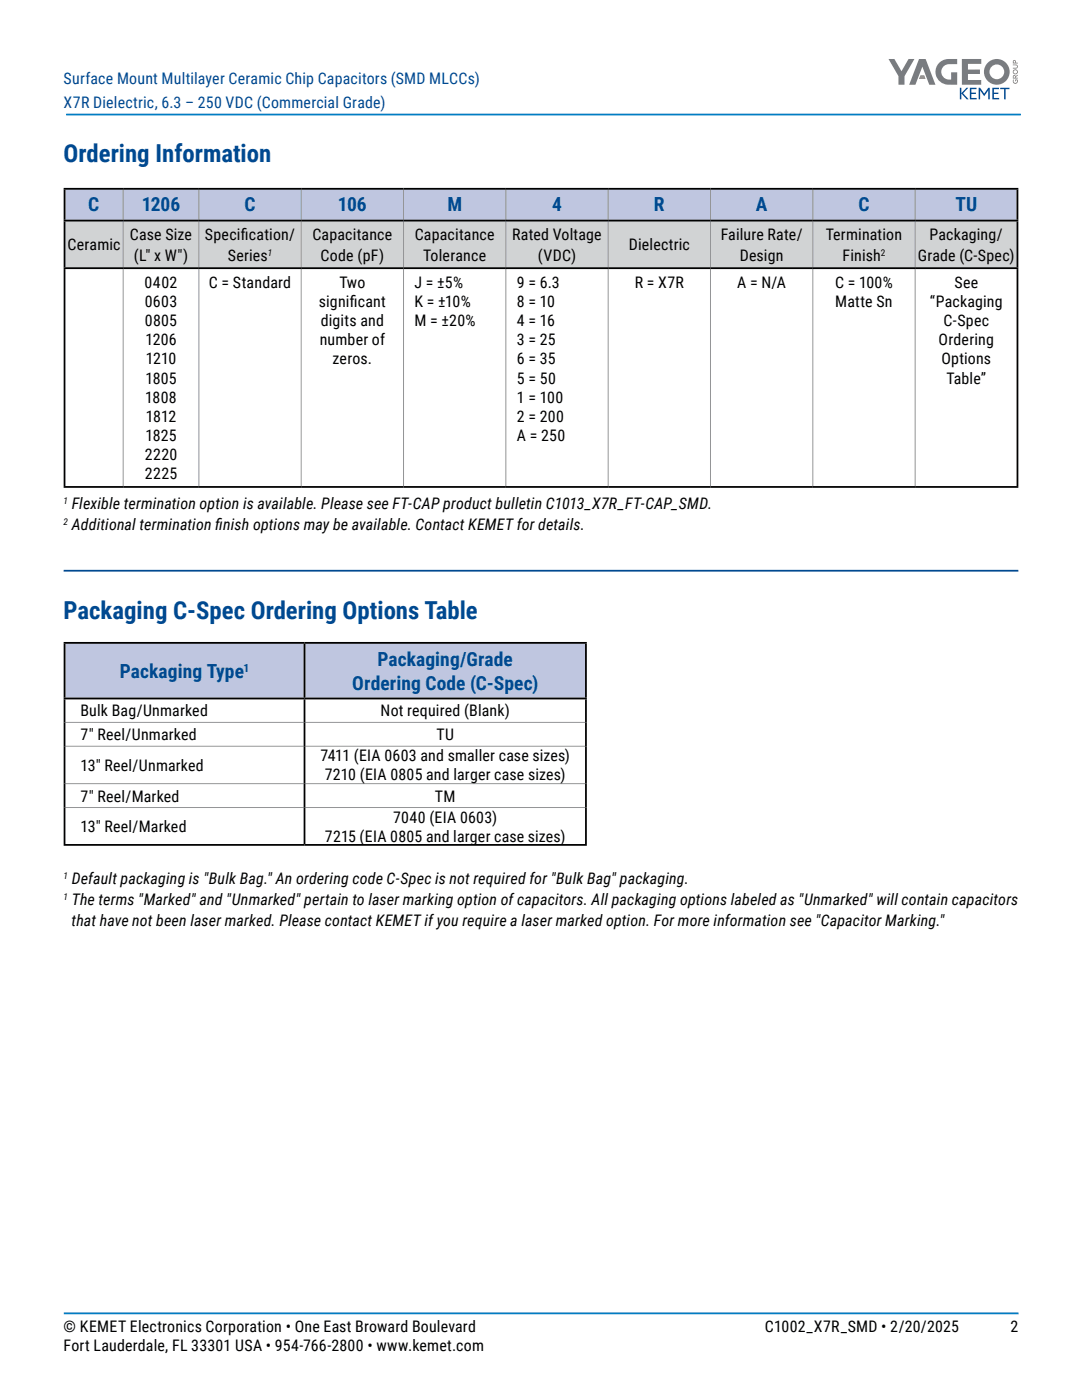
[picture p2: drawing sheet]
<svg xmlns="http://www.w3.org/2000/svg" width="216mm" height="279mm" viewBox="0 0 216 279" stroke-linecap="round" stroke-linejoin="round" font-family="sans-serif">
<defs><g id="words">
<g font-size="4.9" fill="#004990">
<text x="12.7" y="32.3">Ordering Information</text>
<text x="12.7" y="123.6">Packaging C-Spec Ordering Options Table</text>
</g>
<g font-size="3.9" fill="#004990">
<text x="17.6" y="42.2">C</text>
<text x="28.3" y="42.2">1206</text>
<text x="48.8" y="42.2">C</text>
<text x="67.4" y="42.2">106</text>
<text x="89.3" y="42.2">M</text>
<text x="110.2" y="42.2">4</text>
<text x="130.5" y="42.2">R</text>
<text x="150.8" y="42.2">A</text>
<text x="171.3" y="42.2">C</text>
<text x="190.6" y="42.2">TU</text>
<text x="23.9" y="135.3">Packaging Type</text>
<text x="70.3" y="137.6">Ordering Code (C-Spec)</text>
<text x="75.3" y="133">Packaging/Grade</text>
</g>
<g font-size="3.2" fill="#004990">
<text x="12.7" y="16.7">Surface Mount Multilayer Ceramic Chip Capacitors (SMD MLCCs)</text>
<text x="12.7" y="21.6">X7R Dielectric, 6.3 – 250 VDC (Commercial Grade)</text>
</g>
<g font-size="3.2">
<text x="25.9" y="47.8">Case Size</text>
<text x="40.9" y="47.8">Specif</text>
<text x="48.1" y="47.8">ication/</text>
<text x="62.3" y="47.8">Capacitance</text>
<text x="82.8" y="47.8">Capacitance</text>
<text x="102.2" y="47.8">Rated Voltage</text>
<text x="143.8" y="47.8">Failure Rate/</text>
<text x="164.8" y="47.8">Termination</text>
<text x="185.5" y="47.8">Packaging/</text>
<text x="13.5" y="50">Ceramic</text>
<text x="26.7" y="52.1">(L&quot; x W&quot;)</text>
<text x="45.4" y="52.1">Series</text>
<text x="64" y="52.1">Code (pF)</text>
<text x="84.4" y="52.1">Tolerance</text>
<text x="107.3" y="52.1">(VDC)</text>
<text x="125.5" y="50">Dielectric</text>
<text x="147.6" y="52.1">Design</text>
<text x="168.1" y="52.1">Finish</text>
<text x="183.1" y="52.1">Grade (C-Spec)</text>
<text x="28.9" y="57.5">0402</text>
<text x="41.7" y="57.5">C = Standard</text>
<text x="67.7" y="57.5">Two</text>
<text x="82.7" y="57.5">J = ±5%</text>
<text x="103.2" y="57.5">9 = 6.3</text>
<text x="126.6" y="57.5">R = X7R</text>
<text x="147.1" y="57.5">A = N/A</text>
<text x="166.6" y="57.5">C = 100%</text>
<text x="190.4" y="57.5">See</text>
<text x="28.9" y="61.3">0603</text>
<text x="28.9" y="65.1">0805</text>
<text x="63.6" y="61.3">signif</text>
<text x="64" y="65.1">digits and</text>
<text x="69.8" y="61.3">icant</text>
<text x="82.7" y="61.3">K = ±10%</text>
<text x="82.7" y="65.1">M = ±20%</text>
<text x="103.2" y="61.3">8 = 10</text>
<text x="103.2" y="65.1">4 = 16</text>
<text x="166.7" y="61.3">Matte Sn</text>
<text x="185.5" y="61.3">“Packaging</text>
<text x="188.3" y="65.1">C-Spec</text>
<text x="29" y="68.9">1206</text>
<text x="63.8" y="68.9">number of</text>
<text x="103.2" y="68.9">3 = 25</text>
<text x="187.3" y="68.9">Ordering</text>
<text x="29" y="76.5">1805</text>
<text x="29.1" y="72.7">1210</text>
<text x="66.4" y="72.7">zeros.</text>
<text x="103.2" y="72.7">6 = 35</text>
<text x="103.2" y="76.5">5 = 50</text>
<text x="187.8" y="72.7">Options</text>
<text x="188.8" y="76.5">Table”</text>
<text x="29" y="80.4">1808</text>
<text x="103.2" y="80.4">1 = 100</text>
<text x="29" y="88">1825</text>
<text x="29.1" y="84.2">1812</text>
<text x="103.2" y="84.2">2 = 200</text>
<text x="103.2" y="88">A = 250</text>
<text x="28.9" y="91.8">2220</text>
<text x="28.9" y="95.6">2225</text>
<text x="14.3" y="101.6">Flexible termination option is available. Please see FT-CAP product bulletin C1013_X7R_FT-CAP_SMD.</text>
<text x="14.3" y="105.8">Additional termination f</text>
<text x="43" y="105.8">inish options may be available. Contact KEMET for details.</text>
<text x="16.1" y="143">Bulk Bag/Unmarked</text>
<text x="75.9" y="143">Not required (Blank)</text>
<text x="16.1" y="147.7">7&quot; Reel/Unmarked</text>
<text x="87.1" y="147.7">TU</text>
<text x="16.1" y="153.9">13&quot; Reel/Unmarked</text>
<text x="63.9" y="151.9">7411 (EIA 0603 and smaller case sizes)</text>
<text x="64.8" y="155.8">7210 (EIA 0805 and larger case sizes)</text>
<text x="16.1" y="160">7&quot; Reel/Marked</text>
<text x="86.8" y="160">TM</text>
<text x="16.1" y="166.1">13&quot; Reel/Marked</text>
<text x="64.8" y="168">7215 (EIA 0805 and larger case sizes)</text>
<text x="78.5" y="164.2">7040 (EIA 0603)</text>
<text x="14.3" y="176.4">Default packaging is &quot;Bulk Bag.&quot; An ordering code C-Spec is not required for &quot;Bulk Bag&quot; packaging.</text>
<text x="14.3" y="184.9">that have not been laser marked. Please contact KEMET if you require a laser marked option. For more information see &quot;Capacitor Marking.&quot;</text>
<text x="14.3" y="180.7">The terms &quot;Marked&quot; and &quot;Unmarked&quot; pertain to laser marking option of capacitors. All packaging options labeled as &quot;Unmarked&quot; will contain capacitors</text>
<text x="12.7" y="265.9">© KEMET Electronics Corporation • One East Broward Boulevard</text>
<text x="12.7" y="269.7">Fort Lauderdale, FL 33301 USA • 954-766-2800 • www.kemet.com</text>
<text x="152.6" y="265.9">C1002_X7R_SMD • 2/20/2025</text>
<text x="201.7" y="265.9">2</text>
</g>
<text font-size="2.3" fill="#004990" x="48.6" y="134">1</text>
<g font-size="1.9">
<text x="53.4" y="51">1</text>
<text x="175.8" y="51">2</text>
<text x="12.7" y="100.5">1</text>
<text x="12.7" y="104.8">2</text>
<text x="12.7" y="175.4">1</text>
<text x="12.7" y="179.6">1</text>
</g>
</g></defs>
<path d="M13.2 22.9h190.5M12.7 262.1h190.5" fill="none" stroke="#007dc3" stroke-width=".35"/>
<g fill="#004f88">
<path d="M191.5 17.5h.3v1.1l1.1-1.1h.3l-1 1.1 1.1 1.2h-.4l-1.1-1.1v1.1h-.3z"/>
<path d="M193.5 17.5h1.4v.3h-1.1v.7h.9v.3h-.9v.8h1.1v.2h-1.4z"/>
<path d="M195.3 17.5h.3l.8 1.2 .8-1.2h.3v2.3h-.3v-1.8l-.8 1.2-.8-1.2v1.8h-.3z"/>
<path d="M198 17.5h1.3v.3h-1v.7h.9v.3h-.9v.8h1.1v.2h-1.4z"/>
<path d="M199.6 17.5h1.8v.3h-.7v2h-.3v-2h-.8z"/>
</g>
<g fill="#e3673f">
<path d="M202.2 15.9h.1a.37 .37 0 0 0 0 .5 .37 .37 0 0 0 .5 .1 .37 .37 0 0 0 .1-.5l-.3 .2v-.3h.4a.53 .53 0 0 1 0 .7 .53 .53 0 0 1-.7 0 .53 .53 0 0 1-.1-.7z"/>
<path d="M202.1 12.9h.6a.41 .41 0 0 1 .4 .4 .41 .41 0 0 1-.4 .4h-.6v-.2h.6a.25 .25 0 0 0 .2-.2 .25 .25 0 0 0-.2-.3h-.6z"/>
<path d="M202.3 15.2v.3h.3l-.1-.3zM202.2 15.1l.2-.1 .3 .2 .4-.3v.2l-.4 .3v.1h.4v.2h-1z"/>
<path d="M202.3 14.4a.34 .34 0 0 0 .6 0 .34 .34 0 0 0-.6 0zM202.1 14.3a.51 .51 0 0 1 1 0 .51 .51 0 0 1-1 0z"/>
<path d="M202.3 12.2v.3h.3l-.1-.3zM202.2 12.1l.4-.1 .1 .5h.4v.2h-1z"/>
</g>
<g fill="#787c81">
<path d="M177.3 11.8h1.2l1.4 2.4 1.4-2.4h1.2l-2 3.4v1.7h-1.2v-1.7z"/>
<path d="M191.9 11.8h3.9v.9h-2.7v1.2h2.4v.9h-2.4v1.2h2.7v.9h-3.9z"/>
<path d="M187.5 12.4a4.6 4.6 0 0 1 3.5-.6v1h-1.2a1.59 1.59 0 0 0-2 1.5 1.59 1.59 0 0 0 2 1.6v-1.5h1.2v2.5h-.1a4.2 4.2 0 0 1-3.7-1 2.54 2.54 0 0 1 .3-3.5z"/>
<path d="M183.4 11.8h1.3l2 5.1h-1.3l-1.4-3.6-1.3 3.6h-1.3z"/>
<path d="M197.4 14.3a1.5 1.5 0 0 0 3 0 1.5 1.5 0 0 0-3 0zM196.3 14.3a2.6 2.6 0 0 1 5.2 0 2.6 2.6 0 0 1-5.2 0z"/>
</g>
<path d="M183.6 15h.8l.3 .8h-1.3z" fill="#e3673f"/>
<path d="M12.7 113.9h190.5" fill="none" stroke="#004990" stroke-width=".35"/>
<path d="M12.9 37.7h11.7v6.3h-11.7zM24.6 37.7h15.1v6.3h-15.1zM39.7 37.7h20.4v6.3h-20.4zM60.1 37.7h20.4v6.3h-20.4zM80.5 37.7h20.4v6.3h-20.4zM100.9 37.7h20.5v6.3h-20.5zM121.4 37.7h20.4v6.3h-20.4zM141.8 37.7h20.4v6.3h-20.4zM162.2 37.7h20.4v6.3h-20.4zM182.6 37.7h20.4v6.3h-20.4z" fill="#bfc6e0"/>
<path d="M12.9 44h11.7v9.5h-11.7zM24.6 44h15.1v9.5h-15.1zM39.7 44h20.4v9.5h-20.4zM60.1 44h20.4v9.5h-20.4zM80.5 44h20.4v9.5h-20.4zM100.9 44h20.5v9.5h-20.5zM121.4 44h20.4v9.5h-20.4zM141.8 44h20.4v9.5h-20.4zM162.2 44h20.4v9.5h-20.4zM182.6 44h20.4v9.5h-20.4z" fill="#d1d3d4"/>
<path d="M12.9 53.5h11.7v43.7h-11.7zM24.6 53.5h15.1v43.7h-15.1zM39.7 53.5h20.4v43.7h-20.4zM60.1 53.5h20.4v43.7h-20.4zM121.4 53.5h20.4v43.7h-20.4zM141.8 53.5h20.4v43.7h-20.4zM162.2 53.5h20.4v43.7h-20.4z" fill="#fff"/>
<g fill="none" stroke="#939598" stroke-width=".2">
<path d="M24.6 37.9v6M39.7 37.9v6M60.1 37.9v6M80.5 37.9v6M100.9 37.9v6M121.4 37.9v6M141.8 37.9v6M162.2 37.9v6M182.6 37.9v6M24.6 44.2v9.1M24.6 53.7v43.3M39.7 44.2v9.1"/>
<path d="M39.7 53.7v43.3M60.1 44.2v9.1M60.1 53.7v43.3M80.5 44.2v9.1M80.5 53.7v43.3M100.9 44.2v9.1M100.9 53.7v43.3M121.4 44.2v9.1M121.4 53.7v43.3M141.8 44.2v9.1M141.8 53.7v43.3M162.2 44.2v9.1"/>
<path d="M162.2 53.7v43.3M182.6 44.2v9.1M182.6 53.7v43.3"/>
</g>
<path d="M12.7 37.7h190.5M12.9 37.9v6M203 37.9v6M12.7 44h190.5M12.7 53.5h190.5M12.9 44.2v9.1M12.9 53.7v43.3M203 44.2v9.1M203 53.7v43.3M12.7 97.2h190.5" fill="none" stroke="#000" stroke-width=".35"/>
<path d="M12.9 128.3h47.9v11.1h-47.9zM60.8 128.3h56.1v11.1h-56.1z" fill="#bfc6e0"/>
<path d="M12.7 128.3h104.4M12.7 139.4h104.4M12.9 128.5v10.7M12.9 139.6v28.8M60.8 128.5v10.7M60.8 139.6v28.8M116.9 128.5v10.7M116.9 139.6v28.8M12.7 168.6h104.4" fill="none" stroke="#000" stroke-width=".35"/>
<path d="M13.1 144.2h47.5M13.1 148.9h47.5M13.1 156.4h47.5M60.9 144.2h55.8M60.9 148.9h55.8M60.9 156.4h55.8M13.1 161.2h47.5M60.9 161.2h55.8" fill="none" stroke="#939598" stroke-width=".2"/>
<use href="#words"/>
</svg>
